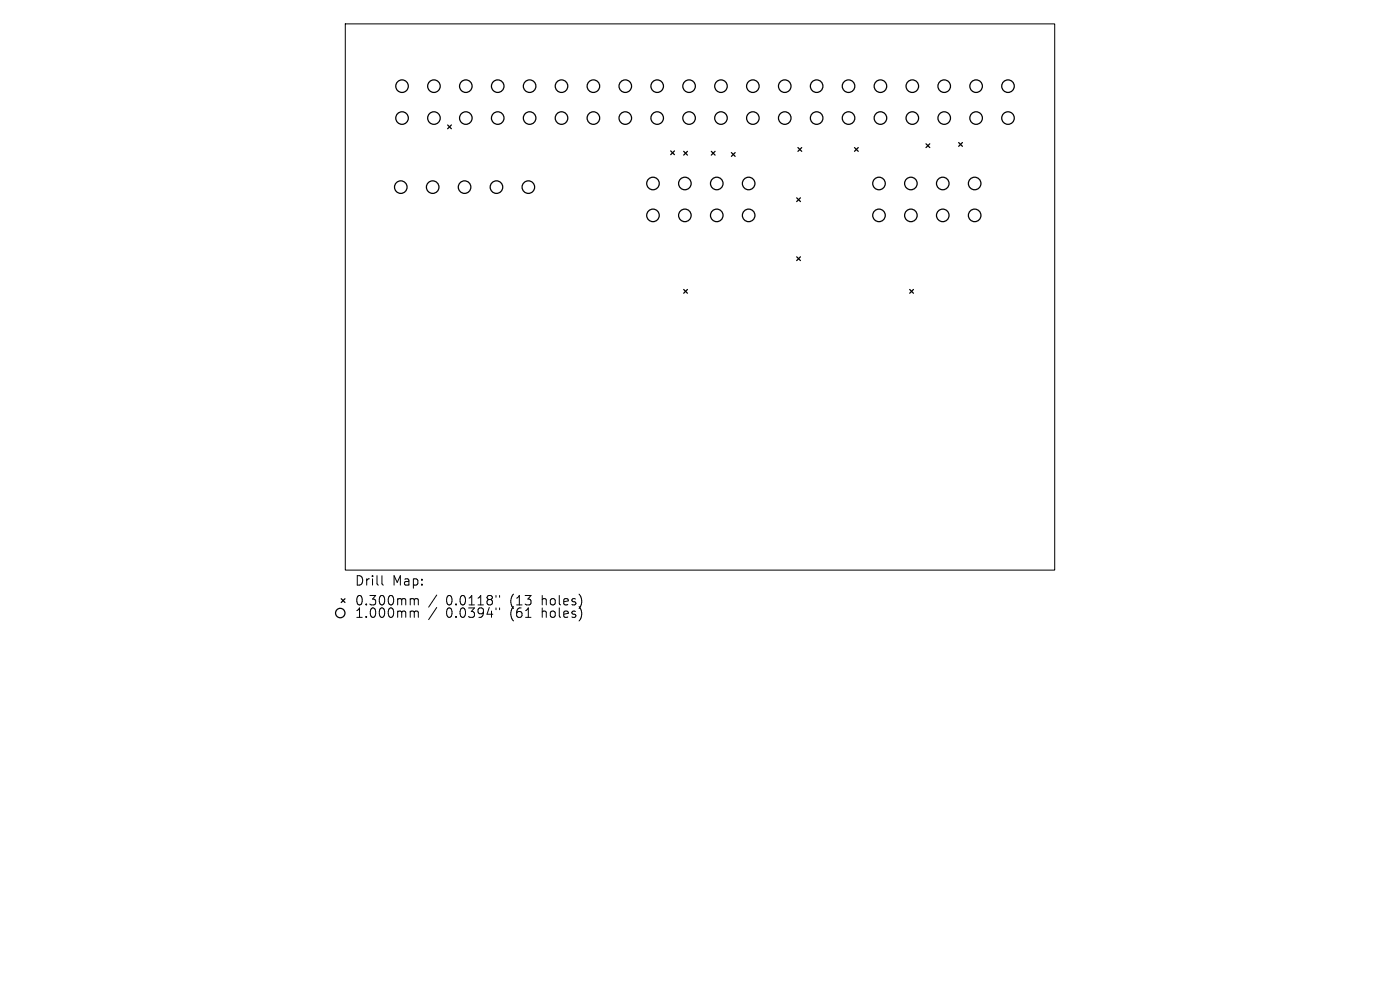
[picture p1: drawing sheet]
<svg xmlns="http://www.w3.org/2000/svg" width="297mm" height="210mm" viewBox="0 0 297 210" stroke-linecap="round" stroke-linejoin="round" font-family="sans-serif">
<defs><g id="words">
<g font-size="2.8">
<text x="75.2" y="124.5">Drill</text>
<text x="83.2" y="124.5">Map:</text>
<text x="75.2" y="128.7">0.300mm</text>
<text x="75.2" y="131.3">1.000mm</text>
<text x="94.6" y="128.7">0.0118&quot;</text>
<text x="94.6" y="131.3">0.0394&quot;</text>
<text x="108.4" y="128.7">(13</text>
<text x="108.4" y="131.3">(61</text>
<text x="115.2" y="128.7">holes)</text>
<text x="115.2" y="131.3">holes)</text>
</g>
</g></defs>
<g fill="none" stroke="#000" stroke-width=".21">
<path d="M73.3 5.1h150.5v115.8h-150.5zM81 122.1v1.7l.3 .3M87.3 127l.5 .1 .1 .2M87.3 129.6h.3l.3 .3M87.9 127.3l.3-.3 .4 .1 .1 1.2M87.9 127.3v1M87.9 129.9v1.1M87.9 129.9l.3-.3 .4 .1 .1 1.3M92.6 126.2l-1.7 2.6M92.6 128.9l-1.7 2.5M105.2 126.3v.4M105.2 129v.3"/>
<path d="M106 126.3v.4M106 129v.3"/>
</g>
<g fill="none" stroke="#000" stroke-width=".27">
<path d="M95 26.5l.8 .8M95.8 26.5l-.8 .8M142.3 32l.8 .8M143.1 32l-.8 .8M145 32.1l.8 .8M145.8 32.1l-.8 .8M150.9 32.1l.8 .8M151.7 32.1l-.8 .8M155.2 32.4l.8 .8M156 32.4l-.8 .8M169.3 31.3l.8 .8M170.1 31.3l-.8 .8"/>
<path d="M181.3 31.3l.8 .8M182.1 31.3l-.8 .8M196.4 30.5l.8 .8M197.2 30.5l-.8 .8M203.4 30.2l.8 .8M204.2 30.2l-.8 .8M169 42l.8 .8M169 54.5l.8 .8M169.8 42l-.8 .8M169.8 54.5l-.8 .8M145 61.4l.8 .8M145.8 61.4l-.8 .8"/>
<path d="M193 61.4l.8 .8M193.8 61.4l-.8 .8M72.4 127l.8 .8M73.2 127l-.8 .8"/>
<circle cx="85.3" cy="18.3" r="1.33"/>
<circle cx="92.1" cy="18.3" r="1.33"/>
<circle cx="98.8" cy="18.3" r="1.33"/>
<circle cx="105.6" cy="18.3" r="1.33"/>
<circle cx="112.4" cy="18.3" r="1.33"/>
<circle cx="119.1" cy="18.3" r="1.33"/>
<circle cx="125.9" cy="18.3" r="1.33"/>
<circle cx="132.7" cy="18.3" r="1.33"/>
<circle cx="139.4" cy="18.3" r="1.33"/>
<circle cx="146.2" cy="18.3" r="1.33"/>
<circle cx="152.9" cy="18.3" r="1.33"/>
<circle cx="159.7" cy="18.3" r="1.33"/>
<circle cx="166.5" cy="18.3" r="1.33"/>
<circle cx="173.2" cy="18.3" r="1.33"/>
<circle cx="180" cy="18.3" r="1.33"/>
<circle cx="186.8" cy="18.3" r="1.33"/>
<circle cx="193.5" cy="18.3" r="1.33"/>
<circle cx="200.3" cy="18.3" r="1.33"/>
<circle cx="207.1" cy="18.3" r="1.33"/>
<circle cx="213.8" cy="18.3" r="1.33"/>
<circle cx="85" cy="39.7" r="1.33"/>
<circle cx="85.3" cy="25" r="1.33"/>
<circle cx="91.8" cy="39.7" r="1.33"/>
<circle cx="92.1" cy="25" r="1.33"/>
<circle cx="98.6" cy="39.7" r="1.33"/>
<circle cx="98.8" cy="25" r="1.33"/>
<circle cx="105.3" cy="39.7" r="1.33"/>
<circle cx="105.6" cy="25" r="1.33"/>
<circle cx="112.1" cy="39.7" r="1.33"/>
<circle cx="112.4" cy="25" r="1.33"/>
<circle cx="119.1" cy="25" r="1.33"/>
<circle cx="125.9" cy="25" r="1.33"/>
<circle cx="132.7" cy="25" r="1.33"/>
<circle cx="138.5" cy="38.9" r="1.33"/>
<circle cx="139.4" cy="25" r="1.33"/>
<circle cx="145.3" cy="38.9" r="1.33"/>
<circle cx="146.2" cy="25" r="1.33"/>
<circle cx="152.1" cy="38.9" r="1.33"/>
<circle cx="152.9" cy="25" r="1.33"/>
<circle cx="158.8" cy="38.9" r="1.33"/>
<circle cx="159.7" cy="25" r="1.33"/>
<circle cx="166.5" cy="25" r="1.33"/>
<circle cx="173.2" cy="25" r="1.33"/>
<circle cx="180" cy="25" r="1.33"/>
<circle cx="186.5" cy="38.9" r="1.33"/>
<circle cx="186.8" cy="25" r="1.33"/>
<circle cx="193.2" cy="38.9" r="1.33"/>
<circle cx="193.5" cy="25" r="1.33"/>
<circle cx="200" cy="38.9" r="1.33"/>
<circle cx="200.3" cy="25" r="1.33"/>
<circle cx="206.8" cy="38.9" r="1.33"/>
<circle cx="207.1" cy="25" r="1.33"/>
<circle cx="213.8" cy="25" r="1.33"/>
<circle cx="138.5" cy="45.7" r="1.33"/>
<circle cx="145.3" cy="45.7" r="1.33"/>
<circle cx="152.1" cy="45.7" r="1.33"/>
<circle cx="158.8" cy="45.7" r="1.33"/>
<circle cx="186.5" cy="45.7" r="1.33"/>
<circle cx="193.2" cy="45.7" r="1.33"/>
<circle cx="200" cy="45.7" r="1.33"/>
<circle cx="206.8" cy="45.7" r="1.33"/>
<circle cx="72.2" cy="130" r="1"/>
</g>
<use href="#words"/>
</svg>
